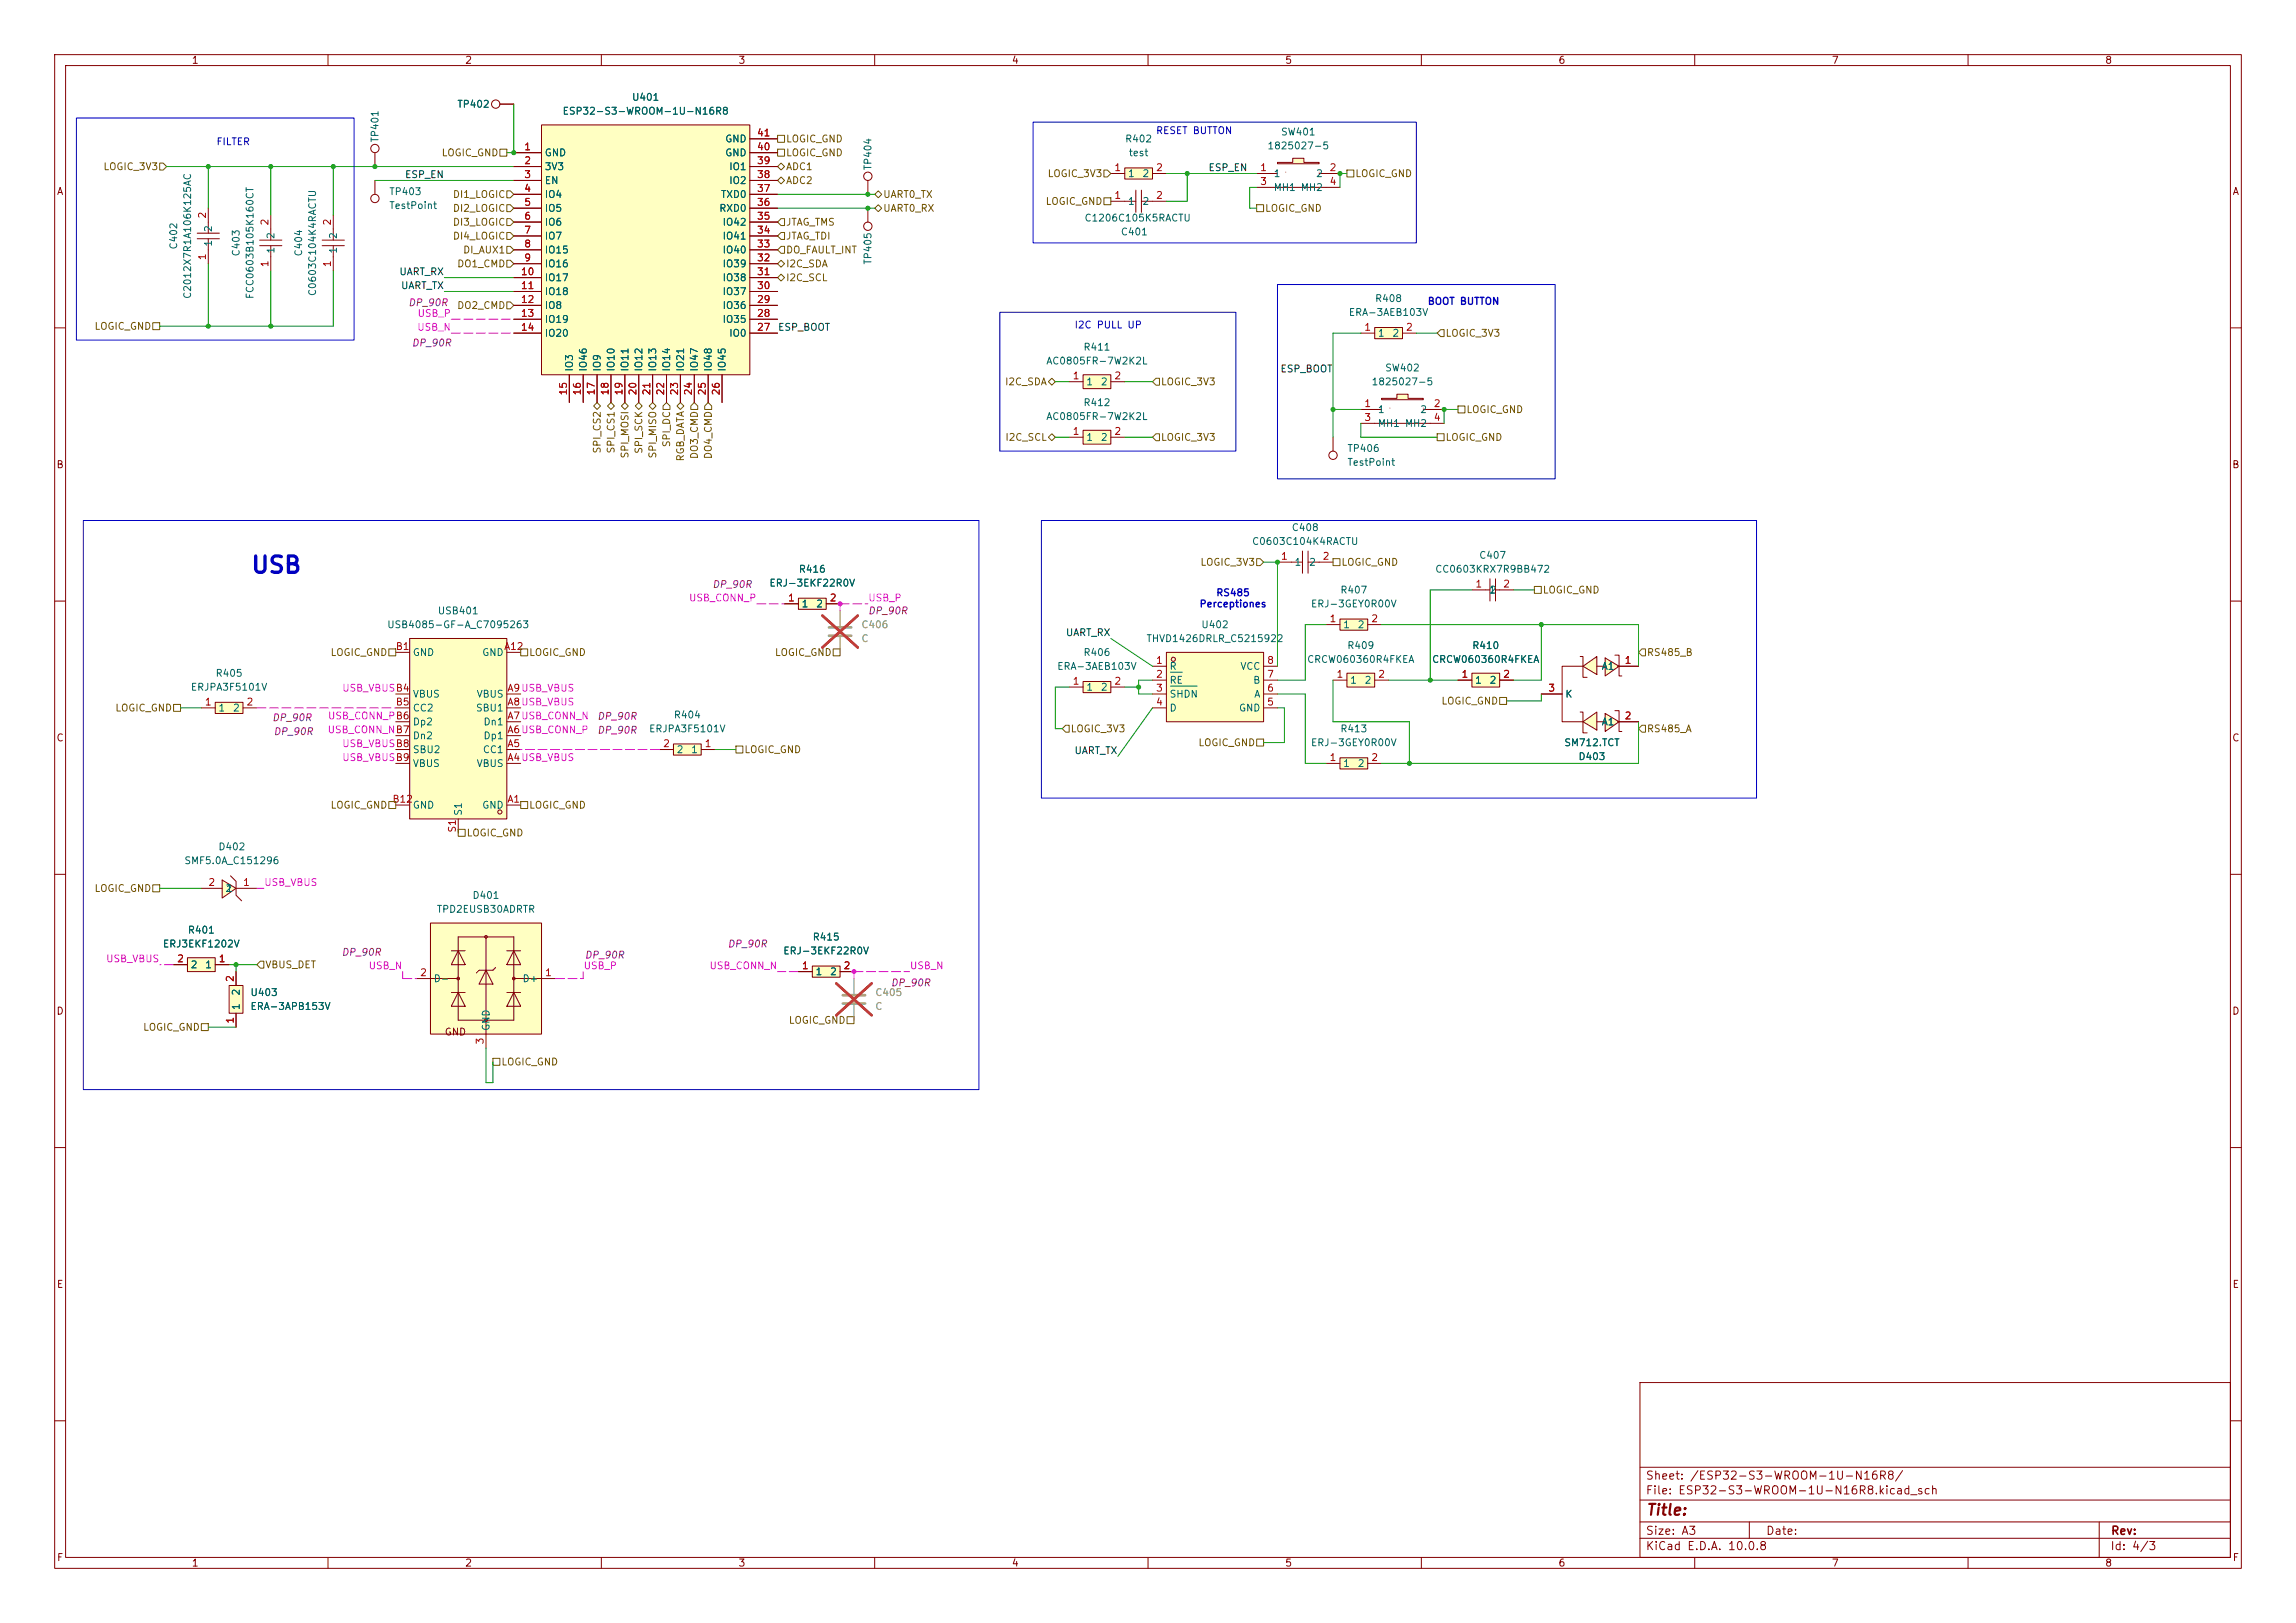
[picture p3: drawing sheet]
<svg xmlns="http://www.w3.org/2000/svg" width="420mm" height="297mm" viewBox="0 0 420 297" stroke-linecap="round" stroke-linejoin="round" font-family="sans-serif">
<defs><g id="words">
<text font-size="3" fill="#0000c2" x="45.7" y="105.6">USB</text>
<text font-size="2" fill="#840000" x="301" y="277.8">Title:</text>
<g font-size="1.5" fill="#840000">
<text x="300.9" y="273.8">File: ESP32-S3-WROOM-1U-N16R8.kicad_sch</text>
<text x="300.9" y="271.1">Sheet: /ESP32-S3-WROOM-1U-N16R8/</text>
<text x="300.9" y="281.2">Size: A3</text>
<text x="322.9" y="281.2">Date:</text>
<text x="386" y="281.2">Rev:</text>
<text x="300.9" y="284">KiCad E.D.A. 10.0.8</text>
<text x="385.9" y="284">Id: 4/3</text>
</g>
<g font-size="1.3" fill="#840000">
<text x="35" y="12">1</text>
<text x="85" y="12">2</text>
<text x="135" y="12">3</text>
<text x="185" y="12">4</text>
<text x="235" y="12">5</text>
<text x="285" y="12">6</text>
<text x="335" y="12">7</text>
<text x="385" y="12">8</text>
<text x="10.3" y="36">A</text>
<text x="408.3" y="36">A</text>
<text x="10.2" y="86">B</text>
<text x="408.2" y="86">B</text>
<text x="10.2" y="136">C</text>
<text x="408.2" y="136">C</text>
<text x="10.2" y="186">D</text>
<text x="408.2" y="186">D</text>
<text x="81.2" y="189.8">GND</text>
<text x="10.3" y="236">E</text>
<text x="408.3" y="236">E</text>
<text x="10.3" y="286">F</text>
<text x="35" y="287">1</text>
<text x="85" y="287">2</text>
<text x="135" y="287">3</text>
<text x="185" y="287">4</text>
<text x="235" y="287">5</text>
<text x="285" y="287">6</text>
<text x="335" y="287">7</text>
<text x="385" y="287">8</text>
<text x="408.3" y="286">F</text>
</g>
<g font-size="1.3" fill="#006464">
<text x="83.6" y="20">TP402</text>
<text x="102.8" y="21.3">ESP32-S3-WROOM-1U-N16R8</text>
<text x="115.5" y="18.7">U401</text>
<text x="69.5" y="26.2" transform="rotate(-90 69.5 26.2)">TP401</text>
<text x="99.5" y="28.9">GND</text>
<text x="132.6" y="28.9">GND</text>
<text x="132.6" y="26.4">GND</text>
<text x="205.7" y="26.4">R402</text>
<text x="206.4" y="28.9">test</text>
<text x="231.7" y="27.6">1825027-5</text>
<text x="234.2" y="25.1">SW401</text>
<text x="99.5" y="31.4">3V3</text>
<text x="99.5" y="34">EN</text>
<text x="133.3" y="34">IO2</text>
<text x="133.3" y="31.4">IO1</text>
<text x="159.7" y="31.3" transform="rotate(-90 159.7 31.3)">TP404</text>
<text x="206.2" y="32.7">1</text>
<text x="208.9" y="32.7">2</text>
<text x="232.9" y="32.7">1</text>
<text x="232.9" y="35.3">MH1 MH2</text>
<text x="240.6" y="32.7">2</text>
<text x="71.1" y="36">TP403</text>
<text x="71.1" y="38.6">TestPoint</text>
<text x="99.5" y="36.5">IO4</text>
<text x="99.5" y="39.1">IO5</text>
<text x="99.5" y="41.6">IO6</text>
<text x="131.5" y="39.1">RXD0</text>
<text x="131.8" y="36.5">TXD0</text>
<text x="132.1" y="41.6">IO42</text>
<text x="198.3" y="40.8">C1206C105K5RACTU</text>
<text x="206.2" y="37.8">1</text>
<text x="208.9" y="37.8">2</text>
<text x="32.7" y="45.8" transform="rotate(-90 32.7 45.8)">C402</text>
<text x="39.1" y="45.2" transform="rotate(-90 39.1 45.2)">1</text>
<text x="39.1" y="42.6" transform="rotate(-90 39.1 42.6)">2</text>
<text x="44.1" y="47" transform="rotate(-90 44.1 47)">C403</text>
<text x="50.5" y="46.5" transform="rotate(-90 50.5 46.5)">1</text>
<text x="50.5" y="43.9" transform="rotate(-90 50.5 43.9)">2</text>
<text x="55.6" y="47" transform="rotate(-90 55.6 47)">C404</text>
<text x="61.9" y="46.5" transform="rotate(-90 61.9 46.5)">1</text>
<text x="61.9" y="43.9" transform="rotate(-90 61.9 43.9)">2</text>
<text x="99.5" y="44.1">IO7</text>
<text x="99.5" y="46.7">IO15</text>
<text x="132.1" y="46.7">IO40</text>
<text x="132.1" y="44.1">IO41</text>
<text x="204.9" y="43.4">C401</text>
<text x="99.5" y="49.2">IO16</text>
<text x="99.5" y="51.8">IO17</text>
<text x="132.1" y="51.8">IO38</text>
<text x="132.1" y="49.2">IO39</text>
<text x="159.7" y="48.5" transform="rotate(-90 159.7 48.5)">TP405</text>
<text x="35.3" y="54.8" transform="rotate(-90 35.3 54.8)">C2012X7R1A106K125AC</text>
<text x="46.7" y="54.8" transform="rotate(-90 46.7 54.8)">FCC0603B105K160CT</text>
<text x="58.1" y="54.3" transform="rotate(-90 58.1 54.3)">C0603C104K4RACTU</text>
<text x="99.5" y="54.3">IO18</text>
<text x="99.5" y="56.8">IO8</text>
<text x="99.5" y="59.4">IO19</text>
<text x="132.1" y="59.4">IO35</text>
<text x="132.1" y="56.8">IO36</text>
<text x="132.1" y="54.3">IO37</text>
<text x="246.6" y="58.1">ERA-3AEB103V</text>
<text x="251.4" y="55.6">R408</text>
<text x="99.5" y="61.9">IO20</text>
<text x="133.3" y="61.9">IO0</text>
<text x="198.1" y="64.5">R411</text>
<text x="251.9" y="61.9">1</text>
<text x="254.6" y="61.9">2</text>
<text x="105.1" y="68.1" transform="rotate(-90 105.1 68.1)">IO3</text>
<text x="107.6" y="68.1" transform="rotate(-90 107.6 68.1)">IO46</text>
<text x="110.2" y="68.1" transform="rotate(-90 110.2 68.1)">IO9</text>
<text x="112.7" y="68.1" transform="rotate(-90 112.7 68.1)">IO10</text>
<text x="115.3" y="68.1" transform="rotate(-90 115.3 68.1)">IO11</text>
<text x="117.8" y="68.1" transform="rotate(-90 117.8 68.1)">IO12</text>
<text x="120.3" y="68.1" transform="rotate(-90 120.3 68.1)">IO13</text>
<text x="122.9" y="68.1" transform="rotate(-90 122.9 68.1)">IO14</text>
<text x="125.4" y="68.1" transform="rotate(-90 125.4 68.1)">IO21</text>
<text x="128" y="68.1" transform="rotate(-90 128 68.1)">IO47</text>
<text x="130.5" y="68.1" transform="rotate(-90 130.5 68.1)">IO48</text>
<text x="133" y="68.1" transform="rotate(-90 133 68.1)">IO45</text>
<text x="191.3" y="67">AC0805FR-7W2K2L</text>
<text x="198.6" y="70.8">1</text>
<text x="201.3" y="70.8">2</text>
<text x="250.8" y="70.8">1825027-5</text>
<text x="253.3" y="68.3">SW402</text>
<text x="191.3" y="77.2">AC0805FR-7W2K2L</text>
<text x="198.1" y="74.6">R412</text>
<text x="251.9" y="75.9">1</text>
<text x="259.7" y="75.9">2</text>
<text x="198.6" y="81">1</text>
<text x="201.3" y="81">2</text>
<text x="246.4" y="83">TP406</text>
<text x="251.9" y="78.4">MH1 MH2</text>
<text x="246.4" y="85.5">TestPoint</text>
<text x="228.9" y="100">C0603C104K4RACTU</text>
<text x="236.2" y="97.5">C408</text>
<text x="140.6" y="107.6">ERJ-3EKF22R0V</text>
<text x="146" y="105.1">R416</text>
<text x="236.7" y="103.8">1</text>
<text x="239.4" y="103.8">2</text>
<text x="262.4" y="105.1">CC0603KRX7R9BB472</text>
<text x="270.5" y="102.6">C407</text>
<text x="80" y="112.7">USB401</text>
<text x="146.5" y="111.5">1</text>
<text x="149.2" y="111.5">2</text>
<text x="239.7" y="111.5">ERJ-3GEY0R00V</text>
<text x="245.1" y="108.9">R407</text>
<text x="272.3" y="108.9">1</text>
<text x="272.4" y="108.9">2</text>
<text x="70.7" y="115.3">USB4085-GF-A_C7095263</text>
<text x="209.6" y="117.8">THVD1426DRLR_C5215922</text>
<text x="219.6" y="115.3">U402</text>
<text x="245.6" y="115.3">1</text>
<text x="246.3" y="119.1">R409</text>
<text x="248.2" y="115.3">2</text>
<text x="269.2" y="119.1">R410</text>
<text x="39.3" y="124.2">R405</text>
<text x="75.4" y="120.3">GND</text>
<text x="88.1" y="120.3">GND</text>
<text x="193.3" y="122.9">ERA-3AEB103V</text>
<text x="198.1" y="120.3">R406</text>
<text x="213.8" y="122.9">R</text>
<text x="213.8" y="125.4">RE</text>
<text x="226.8" y="122.9">VCC</text>
<text x="229.1" y="125.4">B</text>
<text x="239" y="121.6">CRCW060360R4FKEA</text>
<text x="246.9" y="125.4">1</text>
<text x="249.5" y="125.4">2</text>
<text x="261.9" y="121.6">CRCW060360R4FKEA</text>
<text x="269.7" y="125.4">1</text>
<text x="272.4" y="125.4">2</text>
<text x="292.9" y="122.9">A1</text>
<text x="34.8" y="126.7">ERJPA3F5101V</text>
<text x="39.9" y="130.5">1</text>
<text x="42.5" y="130.5">2</text>
<text x="75.4" y="128">VBUS</text>
<text x="75.4" y="130.5">CC2</text>
<text x="87" y="130.5">SBU1</text>
<text x="87.1" y="128">VBUS</text>
<text x="123.2" y="131.8">R404</text>
<text x="198.6" y="126.7">1</text>
<text x="201.3" y="126.7">2</text>
<text x="213.8" y="128">SHDN</text>
<text x="213.8" y="130.5">D</text>
<text x="226.5" y="130.5">GND</text>
<text x="229.3" y="128">A</text>
<text x="286.2" y="128">K</text>
<text x="75.4" y="133">Dp2</text>
<text x="75.4" y="135.6">Dn2</text>
<text x="88.3" y="135.6">Dp1</text>
<text x="88.3" y="133">Dn1</text>
<text x="118.6" y="134.3">ERJPA3F5101V</text>
<text x="239.7" y="136.9">ERJ-3GEY0R00V</text>
<text x="245.1" y="134.3">R413</text>
<text x="286" y="136.9">SM712.TCT</text>
<text x="292.9" y="133">A1</text>
<text x="75.4" y="138.1">SBU2</text>
<text x="75.4" y="140.7">VBUS</text>
<text x="87.1" y="140.7">VBUS</text>
<text x="88.2" y="138.1">CC1</text>
<text x="123.7" y="138.1">2</text>
<text x="126.3" y="138.1">1</text>
<text x="245.6" y="140.7">1</text>
<text x="248.2" y="140.7">2</text>
<text x="288.6" y="139.4">D403</text>
<text x="75.4" y="148.3">GND</text>
<text x="84.8" y="149.4" transform="rotate(-90 84.8 149.4)">S1</text>
<text x="88.1" y="148.3">GND</text>
<text x="39.8" y="155.9">D402</text>
<text x="33.6" y="158.4">SMF5.0A_C151296</text>
<text x="41.1" y="163.5">2</text>
<text x="41.2" y="163.5">1</text>
<text x="79.8" y="167.3">TPD2EUSB30ADRTR</text>
<text x="86.3" y="164.8">D401</text>
<text x="29.7" y="173.7">ERJ3EKF1202V</text>
<text x="34.3" y="171.1">R401</text>
<text x="148.6" y="172.4">R415</text>
<text x="34.8" y="177.5">2</text>
<text x="37.4" y="177.5">1</text>
<text x="143.2" y="175">ERJ-3EKF22R0V</text>
<text x="149.1" y="178.8">1</text>
<text x="151.7" y="178.8">2</text>
<text x="44.1" y="184.9" transform="rotate(-90 44.1 184.9)">1</text>
<text x="44.1" y="182.3" transform="rotate(-90 44.1 182.3)">2</text>
<text x="45.7" y="182.6">U403</text>
<text x="45.7" y="185.1">ERA-3APB153V</text>
<text x="79.2" y="180">D-</text>
<text x="95.5" y="180">D+</text>
<text x="89.9" y="188.7" transform="rotate(-90 89.9 188.7)">GND</text>
</g>
<g font-size="1.3" fill="#0000c2">
<text x="39.5" y="26.9">FILTER</text>
<text x="211.4" y="24.8">RESET BUTTON</text>
<text x="261.1" y="56.1">BOOT BUTTON</text>
<text x="196.5" y="60.4">I2C PULL UP</text>
<text x="219.3" y="111.5">Perceptiones</text>
<text x="222.4" y="109.4">RS485</text>
</g>
<g font-size="1.3" fill="#725600">
<text x="80.7" y="28.9">LOGIC_GND</text>
<text x="143.7" y="26.4">LOGIC_GND</text>
<text x="143.7" y="28.9">LOGIC_GND</text>
<text x="18.8" y="31.4">LOGIC_3V3</text>
<text x="143.7" y="31.4">ADC1</text>
<text x="143.7" y="34">ADC2</text>
<text x="191.5" y="32.7">LOGIC_3V3</text>
<text x="247.8" y="32.7">LOGIC_GND</text>
<text x="82.7" y="41.6">DI3_LOGIC</text>
<text x="82.7" y="36.5">DI1_LOGIC</text>
<text x="82.7" y="39.1">DI2_LOGIC</text>
<text x="143.7" y="41.6">JTAG_TMS</text>
<text x="161.5" y="36.5">UART0_TX</text>
<text x="161.5" y="39.1">UART0_RX</text>
<text x="191.2" y="37.8">LOGIC_GND</text>
<text x="231.3" y="39.1">LOGIC_GND</text>
<text x="82.7" y="44.1">DI4_LOGIC</text>
<text x="84.6" y="46.7">DI_AUX1</text>
<text x="143.7" y="46.7">DO_FAULT_INT</text>
<text x="143.7" y="44.1">JTAG_TDI</text>
<text x="83.5" y="49.2">DO1_CMD</text>
<text x="143.7" y="49.2">I2C_SDA</text>
<text x="143.7" y="51.8">I2C_SCL</text>
<text x="83.5" y="56.8">DO2_CMD</text>
<text x="17.2" y="60.7">LOGIC_GND</text>
<text x="264.3" y="61.9">LOGIC_3V3</text>
<text x="183.7" y="70.8">I2C_SDA</text>
<text x="212.3" y="70.8">LOGIC_3V3</text>
<text x="268.1" y="75.9">LOGIC_GND</text>
<text x="110.2" y="83.1" transform="rotate(-90 110.2 83.1)">SPI_CS2</text>
<text x="112.7" y="83.1" transform="rotate(-90 112.7 83.1)">SPI_CS1</text>
<text x="115.3" y="84" transform="rotate(-90 115.3 84)">SPI_MOSI</text>
<text x="117.8" y="83.1" transform="rotate(-90 117.8 83.1)">SPI_SCK</text>
<text x="120.3" y="84" transform="rotate(-90 120.3 84)">SPI_MISO</text>
<text x="122.9" y="81.9" transform="rotate(-90 122.9 81.9)">SPI_DC</text>
<text x="183.8" y="81">I2C_SCL</text>
<text x="212.3" y="81">LOGIC_3V3</text>
<text x="264.3" y="81">LOGIC_GND</text>
<text x="125.4" y="84.5" transform="rotate(-90 125.4 84.5)">RGB_DATA</text>
<text x="128" y="84.1" transform="rotate(-90 128 84.1)">DO3_CMD</text>
<text x="130.5" y="84.1" transform="rotate(-90 130.5 84.1)">DO4_CMD</text>
<text x="219.5" y="103.8">LOGIC_3V3</text>
<text x="245.3" y="103.8">LOGIC_GND</text>
<text x="282.1" y="108.9">LOGIC_GND</text>
<text x="60.4" y="120.3">LOGIC_GND</text>
<text x="96.7" y="120.3">LOGIC_GND</text>
<text x="141.6" y="120.3">LOGIC_GND</text>
<text x="301.2" y="120.3">RS485_B</text>
<text x="21" y="130.5">LOGIC_GND</text>
<text x="263.6" y="129.2">LOGIC_GND</text>
<text x="195.7" y="134.3">LOGIC_3V3</text>
<text x="219.1" y="136.9">LOGIC_GND</text>
<text x="301.2" y="134.3">RS485_A</text>
<text x="136.1" y="138.1">LOGIC_GND</text>
<text x="60.4" y="148.3">LOGIC_GND</text>
<text x="96.7" y="148.3">LOGIC_GND</text>
<text x="85.3" y="153.4">LOGIC_GND</text>
<text x="17.2" y="163.5">LOGIC_GND</text>
<text x="48.4" y="177.5">VBUS_DET</text>
<text x="26.1" y="188.9">LOGIC_GND</text>
<text x="144.2" y="187.7">LOGIC_GND</text>
<text x="91.6" y="195.3">LOGIC_GND</text>
</g>
<g font-size="1.3" fill="#a90000">
<text x="95.8" y="27.8">1</text>
<text x="138.4" y="27.8">40</text>
<text x="138.4" y="25.3">41</text>
<text x="95.8" y="30.3">2</text>
<text x="95.8" y="32.9">3</text>
<text x="95.8" y="35.4">4</text>
<text x="138.4" y="35.4">37</text>
<text x="138.4" y="32.9">38</text>
<text x="138.4" y="30.3">39</text>
<text x="203.7" y="31.6">1</text>
<text x="211.4" y="31.6">2</text>
<text x="230.4" y="31.6">1</text>
<text x="230.4" y="34.2">3</text>
<text x="243.1" y="31.6">2</text>
<text x="243.1" y="34.2">4</text>
<text x="38" y="40.1" transform="rotate(-90 38 40.1)">2</text>
<text x="49.4" y="41.4" transform="rotate(-90 49.4 41.4)">2</text>
<text x="60.8" y="41.4" transform="rotate(-90 60.8 41.4)">2</text>
<text x="95.8" y="38">5</text>
<text x="95.8" y="40.5">6</text>
<text x="138.4" y="40.5">35</text>
<text x="138.4" y="38">36</text>
<text x="203.7" y="36.7">1</text>
<text x="211.4" y="36.7">2</text>
<text x="38" y="47.7" transform="rotate(-90 38 47.7)">1</text>
<text x="95.8" y="43">7</text>
<text x="95.8" y="45.6">8</text>
<text x="138.4" y="45.6">33</text>
<text x="138.4" y="43">34</text>
<text x="49.4" y="49" transform="rotate(-90 49.4 49)">1</text>
<text x="60.8" y="49" transform="rotate(-90 60.8 49)">1</text>
<text x="95.2" y="50.7">10</text>
<text x="95.2" y="53.2">11</text>
<text x="95.8" y="48.1">9</text>
<text x="138.4" y="53.2">30</text>
<text x="138.4" y="50.7">31</text>
<text x="138.4" y="48.1">32</text>
<text x="95.2" y="55.7">12</text>
<text x="95.2" y="58.3">13</text>
<text x="138.4" y="58.3">28</text>
<text x="138.4" y="55.7">29</text>
<text x="95.2" y="60.8">14</text>
<text x="138.4" y="60.8">27</text>
<text x="249.5" y="60.8">1</text>
<text x="257.1" y="60.8">2</text>
<text x="196.1" y="69.7">1</text>
<text x="203.7" y="69.7">2</text>
<text x="104" y="72.5" transform="rotate(-90 104 72.5)">15</text>
<text x="106.5" y="72.5" transform="rotate(-90 106.5 72.5)">16</text>
<text x="109.1" y="72.5" transform="rotate(-90 109.1 72.5)">17</text>
<text x="111.6" y="72.5" transform="rotate(-90 111.6 72.5)">18</text>
<text x="114.2" y="72.5" transform="rotate(-90 114.2 72.5)">19</text>
<text x="116.7" y="72.5" transform="rotate(-90 116.7 72.5)">20</text>
<text x="119.2" y="72.5" transform="rotate(-90 119.2 72.5)">21</text>
<text x="121.8" y="72.5" transform="rotate(-90 121.8 72.5)">22</text>
<text x="124.3" y="72.5" transform="rotate(-90 124.3 72.5)">23</text>
<text x="126.9" y="72.5" transform="rotate(-90 126.9 72.5)">24</text>
<text x="129.4" y="72.5" transform="rotate(-90 129.4 72.5)">25</text>
<text x="131.9" y="72.5" transform="rotate(-90 131.9 72.5)">26</text>
<text x="249.5" y="74.8">1</text>
<text x="249.5" y="77.3">3</text>
<text x="262.2" y="74.8">2</text>
<text x="262.2" y="77.3">4</text>
<text x="196.1" y="79.9">1</text>
<text x="203.7" y="79.9">2</text>
<text x="234.2" y="102.7">1</text>
<text x="241.8" y="102.7">2</text>
<text x="269.8" y="107.8">1</text>
<text x="274.9" y="107.8">2</text>
<text x="144" y="110.4">1</text>
<text x="151.7" y="110.4">2</text>
<text x="72.3" y="119.2">B1</text>
<text x="92.1" y="119.2">A12</text>
<text x="243.1" y="114.2">1</text>
<text x="250.7" y="114.2">2</text>
<text x="196.1" y="125.6">1</text>
<text x="203.7" y="125.6">2</text>
<text x="211.4" y="121.8">1</text>
<text x="211.4" y="124.3">2</text>
<text x="231.7" y="124.3">7</text>
<text x="231.7" y="121.8">8</text>
<text x="244.4" y="124.3">1</text>
<text x="252" y="124.3">2</text>
<text x="267.2" y="124.3">1</text>
<text x="274.9" y="124.3">2</text>
<text x="297.1" y="121.8">1</text>
<text x="37.4" y="129.4">1</text>
<text x="45" y="129.4">2</text>
<text x="72.3" y="129.4">B5</text>
<text x="92.7" y="131.9">A7USB_CONN_N</text>
<text x="92.7" y="129.4">A8USB_VBUS</text>
<text x="92.7" y="126.9">A9USB_VBUS</text>
<text x="211.4" y="126.9">3</text>
<text x="211.4" y="129.4">4</text>
<text x="231.7" y="129.4">5</text>
<text x="231.7" y="126.9">6</text>
<text x="283.1" y="126.9">3</text>
<text x="297.1" y="131.9">2</text>
<text x="92.7" y="137">A5</text>
<text x="92.7" y="134.5">A6USB_CONN_P</text>
<text x="121.2" y="137">2</text>
<text x="128.8" y="137">1</text>
<text x="92.7" y="139.6">A4USB_VBUS</text>
<text x="243.1" y="139.6">1</text>
<text x="250.7" y="139.6">2</text>
<text x="71.7" y="147.2">B12</text>
<text x="92.7" y="147.2">A1</text>
<text x="83.7" y="152.5" transform="rotate(-90 83.7 152.5)">S1</text>
<text x="38" y="162.4">2</text>
<text x="44.4" y="162.4">1</text>
<text x="32.3" y="176.4">2</text>
<text x="39.9" y="176.4">1</text>
<text x="43" y="179.8" transform="rotate(-90 43 179.8)">2</text>
<text x="76.7" y="178.9">2</text>
<text x="99.6" y="178.9">1</text>
<text x="146.6" y="177.7">1</text>
<text x="154.2" y="177.7">2</text>
<text x="43" y="187.4" transform="rotate(-90 43 187.4)">1</text>
<text x="88.8" y="191.2" transform="rotate(-90 88.8 191.2)">3</text>
</g>
<g font-size="1.3" fill="#0f0f0f">
<text x="74" y="32.9">ESP_EN</text>
<text x="221" y="31.6">ESP_EN</text>
<text x="72.9" y="50.7">UART_RX</text>
<text x="73.3" y="53.2">UART_TX</text>
<text x="142.2" y="60.8">ESP_BOOT</text>
<text x="234.1" y="68.5">ESP_BOOT</text>
<text x="194.9" y="116.7">UART_RX</text>
<text x="196.4" y="138.3">UART_TX</text>
</g>
<g font-size="1.3" fill="#840084">
<text x="74.6" y="56.3">DP_90R</text>
<text x="75.2" y="63.7">DP_90R</text>
<text x="130.2" y="107.9">DP_90R</text>
<text x="158.7" y="112.7">DP_90R</text>
<text x="49.7" y="132.3">DP_90R</text>
<text x="49.9" y="134.8">DP_90R</text>
<text x="109.1" y="132">DP_90R</text>
<text x="109.1" y="134.6">DP_90R</text>
<text x="133" y="173.7">DP_90R</text>
<text x="62.4" y="175.2">DP_90R</text>
<text x="106.9" y="175.7">DP_90R</text>
<text x="162.8" y="180.8">DP_90R</text>
</g>
<g font-size="1.3" fill="#f30fff">
<text x="76.3" y="58.3">USB_P</text>
<text x="76.2" y="60.8">USB_N</text>
<text x="125.9" y="110.4">USB_CONN_P</text>
<text x="158.7" y="110.4">USB_P</text>
<text x="59.9" y="132">USB_CONN_PB6</text>
<text x="62.5" y="126.9">USB_VBUSB4</text>
<text x="59.8" y="134.5">USB_CONN_NB7</text>
<text x="62.5" y="137">USB_VBUSB8</text>
<text x="62.5" y="139.6">USB_VBUSB9</text>
<text x="48.2" y="162.4">USB_VBUS</text>
<text x="19.3" y="176.4">USB_VBUS</text>
<text x="67.3" y="177.7">USB_N</text>
<text x="106.7" y="177.7">USB_P</text>
<text x="129.7" y="177.7">USB_CONN_N</text>
<text x="166.3" y="177.7">USB_N</text>
</g>
<g font-size="1.3" fill="#939391">
<text x="157.5" y="115.3">C406</text>
<text x="157.5" y="117.8">C</text>
<text x="160" y="182.6">C405</text>
<text x="160" y="185.1">C</text>
</g>
</g></defs>
<g fill="none" stroke="#840000" stroke-width=".18">
<path d="M10 10h400v277h-400zM12 12h396v273h-396zM60 10v2M110 10v2M160 10v2M210 10v2M260 10v2M310 10v2M360 10v2M10 60h2M408 60h2M10 110h2"/>
<path d="M408 110h2M10 160h2M408 160h2M10 210h2M408 210h2M300 253h108v32h-108zM10 260h2M300 278.5h108M300 274.5h108M300 268.5h108M320 278.5v3M384 278.5v6.5"/>
<path d="M408 260h2M60 285v2M110 285v2M160 285v2M210 285v2M260 285v2M300 281.5h108M310 285v2M360 285v2"/>
</g>
<path d="M198.1 68.6h5.1v2.5h-5.1z" fill="#ffffc2"/>
<path d="M195.6 69.9h2.5M198.1 68.6h5.1v2.5h-5.1zM203.2 69.9h2.5" fill="none" stroke="#840000" stroke-width=".18"/>
<path d="M205.7 30.7h5.1v2.1h-5.1z" fill="#ffffc2"/>
<path d="M203.2 31.8h2.5M205.7 30.7h5.1v2.1h-5.1zM210.8 31.8h2.6" fill="none" stroke="#840000" stroke-width=".18"/>
<path d="M233.7 29.7h2.8v-.7h2v.7h2.8v.3h-7.6z" fill="#ffffc2"/>
<path d="M232.4 31.8h1.3M232.4 34.3h10.2M233.7 29.7h2.8v-.7h2v.7h2.8v.3h-7.6z" fill="none" stroke="#840000" stroke-width=".18"/>
<g fill="#840000">
<circle cx="235.2" cy="31.5" r=".08"/>
<circle cx="241.3" cy="31.5" r=".08"/>
</g>
<path d="M229.9 31.8h2.5M229.9 34.3h2.5M241.3 31.8h3.8M242.6 34.3h2.5" fill="none" stroke="#840000" stroke-width=".18"/>
<path d="M245.1 113.3h5.1v2h-5.1z" fill="#ffffc2"/>
<g fill="none" stroke="#840000" stroke-width=".18">
<path d="M158.7 38.1v2.5M242.6 114.3h2.5M245.1 113.3h5.1v2h-5.1zM250.2 114.3h2.5"/>
<circle cx="158.8" cy="41.4" r=".76"/>
</g>
<g fill="#ffffc2">
<path d="M293.6 120.4l2.6 1.5-2.6 1.8z"/>
<path d="M293.6 130.6l2.6 1.5-2.6 1.8z"/>
<path d="M289.6 121.9l2.5-1.8v3.3z"/>
<path d="M289.6 132.1l2.5-1.8v3.3z"/>
</g>
<g fill="none" stroke="#840000" stroke-width=".18">
<path d="M295.4 119.9h.8v3.8h.5M281.9 127h3.8M289 120.1h.6v3.8h.7M289 130.3h.6v3.8h.7M289.6 121.9l2.5-1.8v3.3zM289.6 132.1l2.5-1.8v3.3zM289.6 121.9h-3.9v10.2h3.9M292.1 121.9h1.5M292.1 132.1h1.5M293.6 120.4l2.6 1.5-2.6 1.8zM293.6 130.6l2.6 1.5-2.6 1.8zM295.4 130.1h.8v3.8h.5"/>
<path d="M295.9 121.9h3.8M295.9 132.1h3.8"/>
</g>
<path d="M246.4 123.2h5.1v2.5h-5.1z" fill="#ffffc2"/>
<g fill="none" stroke="#840000" stroke-width=".18">
<path d="M158.7 33v2.6M243.8 124.5h2.6M246.4 123.2h5.1v2.5h-5.1zM251.5 124.5h2.5"/>
<circle cx="158.8" cy="32.3" r=".76"/>
</g>
<path d="M40.6 161l2.6 1.6-2.6 1.7z" fill="#ffffc2"/>
<g fill="none" stroke="#840000" stroke-width=".18">
<path d="M68.6 27.9v2.6M36.8 162.6h3.8M40.6 161l2.6 1.6-2.6 1.7zM42.2 160.3l1 1v2.5l1 1M43.2 162.6h3.8"/>
<circle cx="68.6" cy="27.2" r=".76"/>
</g>
<path d="M99.1 22.9h38.1v45.7h-38.1z" fill="#ffffc2"/>
<g fill="none" stroke="#840000" stroke-width=".18">
<path d="M68.6 33v2.6M94 27.9h5.1M94 30.5h5.1M94 33h5.1M94 35.6h5.1M94 38.1h5.1M99.1 22.9h38.1v45.7h-38.1zM137.2 27.9h5M137.2 30.5h5M137.2 33h5M137.2 35.6h5M137.2 38.1h5"/>
<path d="M137.2 25.4h5M94 40.6h5.1M94 43.2h5.1M94 45.7h5.1M94 48.3h5.1M94 50.8h5.1M94 53.3h5.1M94 55.9h5.1M94 58.4h5.1M137.2 40.6h5M137.2 43.2h5M137.2 45.7h5"/>
<path d="M137.2 48.3h5M137.2 50.8h5M137.2 53.3h5M137.2 55.9h5M137.2 58.4h5M94 61h5.1M104.1 68.6v5.1M106.7 68.6v5.1M109.2 68.6v5.1M111.8 68.6v5.1M114.3 68.6v5.1M116.8 68.6v5.1"/>
<path d="M119.4 68.6v5.1M121.9 68.6v5.1M124.5 68.6v5.1M127 68.6v5.1M129.5 68.6v5.1M132.1 68.6v5.1M137.2 61h5"/>
<circle cx="68.6" cy="36.3" r=".76"/>
</g>
<path d="M198.1 78.7h5.1v2.6h-5.1z" fill="#ffffc2"/>
<path d="M198.1 78.7h5.1v2.6h-5.1zM195.6 80h2.5M203.2 80h2.5M233.7 102.9h4.5M238.2 100.8v4.1M239.3 102.9h4.5M239.3 100.8v4.1" fill="none" stroke="#840000" stroke-width=".18"/>
<path d="M34.3 175.3h5.1v2.5h-5.1z" fill="#ffffc2"/>
<g fill="none" stroke="#840000" stroke-width=".18">
<path d="M91.4 19.1h2.6M31.7 176.5h2.6M34.3 175.3h5.1v2.5h-5.1zM39.4 176.5h2.5"/>
<circle cx="90.7" cy="19" r=".76"/>
</g>
<path d="M252.7 72.9h2.8v-.8h2.1v.8h2.7v.2h-7.6z" fill="#ffffc2"/>
<path d="M251.5 74.9h1.2M251.5 77.5h10.1M252.7 72.9h2.8v-.8h2.1v.8h2.7v.2h-7.6z" fill="none" stroke="#840000" stroke-width=".18"/>
<g fill="#840000">
<circle cx="254.2" cy="74.7" r=".08"/>
<circle cx="260.4" cy="74.7" r=".08"/>
</g>
<path d="M248.9 74.9h2.6M248.9 77.5h2.6M260.3 74.9h3.9M261.6 77.5h2.6" fill="none" stroke="#840000" stroke-width=".18"/>
<path d="M251.5 59.9h5v2.1h-5z" fill="#ffffc2"/>
<path d="M251.5 59.9h5v2.1h-5zM248.9 61h2.6M256.5 61h2.6" fill="none" stroke="#840000" stroke-width=".18"/>
<path d="M269.2 123.2h5.1v2.5h-5.1z" fill="#ffffc2"/>
<g fill="none" stroke="#840000" stroke-width=".18">
<path d="M243.8 80v2.6M266.7 124.5h2.5M269.2 123.2h5.1v2.5h-5.1zM274.3 124.5h2.6"/>
<circle cx="243.8" cy="83.3" r=".76"/>
</g>
<path d="M198.1 124.7h5.1v2h-5.1z" fill="#ffffc2"/>
<path d="M195.6 125.7h2.5M198.1 124.7h5.1v2h-5.1zM203.2 125.7h2.5" fill="none" stroke="#840000" stroke-width=".18"/>
<g fill="#ffffc2">
<path d="M78.7 168.9h20.4v20.3h-20.4z"/>
<path d="M83.8 174l1.3 2.5h-2.6z"/>
<path d="M83.8 181.6l1.3 2.6h-2.6z"/>
<path d="M88.9 177.5l1.3 2.6h-2.6z"/>
<path d="M94 174l1.2 2.5h-2.5z"/>
<path d="M94 181.6l1.2 2.6h-2.5z"/>
</g>
<g fill="none" stroke="#840000" stroke-width=".18">
<path d="M76.2 179.1h7.6M78.7 168.9h20.4v20.3h-20.4zM82.5 174h2.6M83.8 174l1.3 2.5h-2.6zM83.8 171.5h10.2v15.2h-10.2zM88.9 177.5l1.3 2.6h-2.6zM88.9 171.5v20.3M90.7 177l-.5 .5h-2.6l-.5 .6M92.7 174h2.5M94 174l1.2 2.5h-2.5zM94 179.1h7.6M82.5 181.6h2.6"/>
<path d="M83.8 181.6l1.3 2.6h-2.6zM92.7 181.6h2.5M94 181.6l1.2 2.6h-2.5z"/>
<circle cx="83.8" cy="179.1" r=".25"/>
<circle cx="88.9" cy="171.4" r=".25"/>
<circle cx="94" cy="179.1" r=".25"/>
<circle cx="88.9" cy="186.7" r=".25"/>
</g>
<path d="M74.9 116.8h17.8v33.1h-17.8z" fill="#ffffc2"/>
<g fill="none" stroke="#840000" stroke-width=".18">
<path d="M72.4 119.4h2.5M74.9 116.8h17.8v33.1h-17.8zM92.7 119.4h2.5M72.4 139.7h2.5M72.4 137.2h2.5M72.4 134.6h2.5M72.4 132.1h2.5M72.4 129.5h2.5M72.4 127h2.5M92.7 139.7h2.5M92.7 137.2h2.5M92.7 134.6h2.5"/>
<path d="M92.7 132.1h2.5M92.7 129.5h2.5M92.7 127h2.5M72.4 147.3h2.5M83.8 149.9v2.5M92.7 147.3h2.5"/>
<circle cx="91.4" cy="148.6" r=".38"/>
</g>
<path d="M39.4 128.5h5v2.1h-5z" fill="#ffffc2"/>
<path d="M36.8 129.5h2.6M39.4 128.5h5v2.1h-5zM44.4 129.5h2.6" fill="none" stroke="#840000" stroke-width=".18"/>
<path d="M41.9 180.3h2.5v5.1h-2.5z" fill="#ffffc2"/>
<path d="M43.2 177.8v2.5M41.9 180.3h2.5v5.1h-2.5zM43.2 185.4v2.6" fill="none" stroke="#840000" stroke-width=".18"/>
<path d="M146 109.5h5.1v2h-5.1z" fill="#ffffc2"/>
<path d="M143.5 110.5h2.5M146 109.5h5.1v2h-5.1zM151.1 110.5h2.6" fill="none" stroke="#840000" stroke-width=".18"/>
<path d="M148.6 176.8h5.1v2h-5.1z" fill="#ffffc2"/>
<path d="M146 177.8h2.6M148.6 176.8h5.1v2h-5.1zM153.7 177.8h2.5" fill="none" stroke="#840000" stroke-width=".18"/>
<path d="M123.2 136.1h5.1v2.1h-5.1z" fill="#ffffc2"/>
<path d="M120.6 137.2h2.6M123.2 136.1h5.1v2.1h-5.1zM128.3 137.2h2.5" fill="none" stroke="#840000" stroke-width=".18"/>
<path d="M151.6 114.8h4.1M151.6 116.3h4.1M154.2 182.1h4M154.2 183.6h4" fill="none" stroke="#9c9b98" stroke-width=".51"/>
<path d="M153.7 111.8v2.8M153.7 116.6v2.8M156.2 179.1v2.8M156.2 183.9v2.8" fill="none" stroke="#9c9b98" stroke-width=".18"/>
<path d="M150.4 112.6l6.5 5.9M156.9 112.6l-6.5 5.9M153 180l6.4 5.8M159.4 180l-6.4 5.8" fill="none" stroke="#e12e31" stroke-width=".46"/>
<path d="M213.4 119.4h17.7v12.7h-17.7z" fill="#ffffc2"/>
<g fill="none" stroke="#840000" stroke-width=".18">
<path d="M213.4 119.4h17.7v12.7h-17.7zM210.8 121.9h2.6M210.8 124.5h2.6M210.8 127h2.6M210.8 129.5h2.6M231.1 121.9h2.6M231.1 124.5h2.6M231.1 127h2.6M231.1 129.5h2.6"/>
<circle cx="214.6" cy="120.7" r=".38"/>
</g>
<path d="M214.1 123h2.2M214.1 125.6h4.9" fill="none" stroke="#006464" stroke-width=".18"/>
<path d="M245.1 138.7h5.1v2h-5.1z" fill="#ffffc2"/>
<g fill="none" stroke="#840000" stroke-width=".18">
<path d="M91.4 19.1h2.6M38.1 38.1v4.6M49.5 39.4v4.5M61 39.4v4.5M94 27.9h5.1M94 30.5h5.1M94 33h5.1M94 35.6h5.1M94 38.1h5.1M137.2 27.9h5M137.2 30.5h5M137.2 33h5"/>
<path d="M137.2 35.6h5M137.2 38.1h5M137.2 25.4h5M203.2 36.8h4.6M207.8 34.8v4.1M208.8 36.8h4.6M208.8 34.8v4.1M36.1 43.7h4M36.1 42.7h4M38.1 43.7v4.6M47.5 45h4.1M47.5 43.9h4.1"/>
<path d="M49.5 45v4.5M58.9 45h4.1M58.9 43.9h4.1M61 45v4.5M94 40.6h5.1M94 43.2h5.1M94 45.7h5.1M94 48.3h5.1M94 50.8h5.1M94 53.3h5.1M94 55.9h5.1M94 58.4h5.1"/>
<path d="M137.2 40.6h5M137.2 43.2h5M137.2 45.7h5M137.2 48.3h5M137.2 50.8h5M137.2 53.3h5M137.2 55.9h5M137.2 58.4h5M94 61h5.1M104.1 68.6v5.1M106.7 68.6v5.1M109.2 68.6v5.1"/>
<path d="M111.8 68.6v5.1M114.3 68.6v5.1M116.8 68.6v5.1M119.4 68.6v5.1M121.9 68.6v5.1M124.5 68.6v5.1M127 68.6v5.1M129.5 68.6v5.1M132.1 68.6v5.1M137.2 61h5M143.5 110.5h2.5M151.1 110.5h2.6"/>
<path d="M269.2 108h3.3M272.5 105.9v4.1M273.6 108h3.3M273.6 105.9v4.1M242.6 139.7h2.5M245.1 138.7h5.1v2h-5.1zM250.2 139.7h2.5M266.7 124.5h2.5M274.3 124.5h2.6M281.9 127h3.8M295.9 121.9h3.8M295.9 132.1h3.8"/>
<path d="M31.7 176.5h2.6M39.4 176.5h2.5M43.2 177.8v2.5M146 177.8h2.6M153.7 177.8h2.5M43.2 185.4v2.6"/>
</g>
<g fill="none" stroke="#725600" stroke-width=".18">
<path d="M29.2 29.8h.6l.7 .7-.7 .6h-.6zM91.4 27.3h1.3v1.3h-1.3zM92.7 34.9h.6l.7 .7-.7 .6h-.6zM92.7 37.5h.6l.7 .6-.7 .6h-.6zM142.2 30.5l.7-.7 .6 .7-.6 .6zM142.2 24.8h1.3v1.2h-1.3zM142.2 27.3h1.3v1.3h-1.3zM142.9 32.4l.6 .6-.6 .7-.7-.7zM160 35.6l.7-.7 .6 .7-.6 .6zM160 38.1l.7-.6 .6 .6-.6 .6zM201.9 36.2h1.3v1.3h-1.3zM201.9 31.1h.7l.6 .7-.6 .6h-.7z"/>
<path d="M229.9 37.5h1.2v1.2h-1.2zM246.4 31.1h1.2v1.3h-1.2zM27.9 59.1h1.3v1.2h-1.3zM92.7 40h.6l.7 .6-.7 .7h-.6zM92.7 45.1h.6l.7 .6-.7 .7h-.6zM92.7 42.5h.6l.7 .7-.7 .6h-.6zM92.7 47.6h.6l.7 .7-.7 .6h-.6zM92.7 55.2h.6l.7 .7-.7 .6h-.6zM142.2 48.3l.7-.7 .6 .7-.6 .6zM142.2 50.8l.7-.6 .6 .6-.6 .6zM142.9 45.1h.6v1.3h-.6l-.7-.7zM142.9 42.5h.6v1.3h-.6l-.7-.6z"/>
<path d="M142.9 40h.6v1.3h-.6l-.7-.7zM108.6 74.3l.6-.6 .7 .6-.7 .6zM111.1 74.3l.7-.6 .6 .6-.6 .6zM113.7 74.3l.6-.6 .6 .6-.6 .6zM116.2 74.3l.6-.6 .7 .6-.7 .6zM118.7 74.3l.7-.6 .6 .6-.6 .6zM121.9 73.7l.7 .6v.6h-1.3v-.6zM123.8 74.3l.7-.6 .6 .6-.6 .6zM126.4 74.3l.6-.6 .6 .6v.6h-1.2zM128.9 74.3l.6-.6 .7 .6v.6h-1.3zM191.8 69.9l.6-.7 .6 .7-.6 .6zM211.5 79.4h.6v1.2h-.6l-.7-.6z"/>
<path d="M211.5 69.2h.6v1.3h-.6l-.7-.6zM262.9 79.4h1.3v1.2h-1.3zM263.5 60.3h.7v1.3h-.7l-.6-.6zM266.7 74.3h1.3v1.3h-1.3zM191.8 80l.6-.6 .6 .6-.6 .6zM71.1 118.7h1.3v1.3h-1.3zM95.2 118.7h1.3v1.3h-1.3zM152.4 118.7h1.3v1.3h-1.3zM229.9 102.2h.6l.6 .7-.6 .6h-.6zM243.8 102.2h1.3v1.3h-1.3zM280.7 107.3h1.2v1.3h-1.2zM300.4 118.7h.6v1.3h-.6l-.7-.6z"/>
<path d="M31.7 128.9h1.3v1.3h-1.3zM134.6 136.5h1.3v1.3h-1.3zM194.9 132.7h.7v1.3h-.7l-.6-.6zM229.9 135.3h1.2v1.2h-1.2zM274.3 127.6h1.3v1.3h-1.3zM300.4 132.7h.6v1.3h-.6l-.7-.6zM71.1 146.7h1.3v1.3h-1.3zM83.8 151.8h1.3v1.2h-1.3zM95.2 146.7h1.3v1.3h-1.3zM27.9 161.9h1.3v1.3h-1.3zM47.6 175.9h.7v1.3h-.7l-.6-.7zM36.8 187.3h1.3v1.3h-1.3z"/>
<path d="M90.2 193.7h1.2v1.2h-1.2zM154.9 186.1h1.3v1.2h-1.3z"/>
</g>
<g fill="none" stroke="#009600" stroke-width=".18">
<path d="M94 19.1v8.8h-1.3M30.5 30.5h63.5M38.1 30.5v7.6M49.5 30.5v8.9M61 30.5v8.9M68.6 33h25.4M142.2 38.1h17.8M142.2 35.6h17.8M213.4 31.8h16.5M217.2 31.8v5h-3.8M229.9 34.3h-1.3v3.8h1.3M246.4 31.8h-1.3v2.5"/>
<path d="M38.1 48.3v11.4M49.5 49.5v10.2M61 49.5v10.2h-31.8M81.3 50.8h12.7M81.3 53.3h12.7M193 69.9h2.6M205.7 69.9h5.1M243.8 74.9h5.1M248.9 61h-5.1v19M248.9 77.5v2.5h14M259.1 61h3.8M266.7 74.9h-2.5v2.6"/>
<path d="M193 80h2.6M205.7 80h5.1M203.2 116.8l7.6 5.1M231.1 102.9h2.6v19M242.6 114.3h-3.8v10.2h-5.1M252.7 114.3h47v7.6M269.2 108h-7.6v16.5M276.9 108h3.8M281.9 114.3v10.2h-5M33 129.5h3.8M130.8 137.2h3.8M195.6 125.7h-2.6v7.7h1.3"/>
<path d="M205.7 125.7h2.6M210.8 124.5h-2.5v2.5h2.5M210.8 129.5l-6.3 8.9M233.7 129.5h1.2v6.4h-3.8M233.7 127h5.1v12.7h3.8M243.8 124.5v7.6h14v7.6M254 124.5h12.7M281.9 127v1.3h-6.3M299.7 132.1v7.6h-47M29.2 162.6h7.6M41.9 176.5h5.1M43.2 176.5v1.3"/>
<path d="M38.1 188h5.1M88.9 191.8v6.3h1.3v-3.8"/>
</g>
<g fill="none" stroke="#f30fff" stroke-width=".18" stroke-dasharray="1.7 .6">
<path d="M82.5 58.4h11.5M82.5 61h11.5M138.4 110.5h5.1M153.7 110.5h5M153.7 111.8v-1.3M47 129.5h25.4M120.6 137.2h-25.4M31.7 176.5h-2.5M48.3 162.6h-1.3M73.7 179.1h2.5M73.7 177.8v1.3M101.6 179.1h5.1"/>
<path d="M106.7 177.8v1.3M146 177.8h-3.8M156.2 177.8h10.2M156.2 179.1v-1.3"/>
</g>
<path d="M14 21.6h50.8v40.6h-50.8zM189 22.4h70.1v22.1h-70.1zM182.9 57.2h43.2v25.4h-43.2zM233.7 52.1h50.8v35.5h-50.8zM15.2 95.3h163.9v104.1h-163.9zM190.5 95.3h130.8v50.8h-130.8z" fill="none" stroke="#0000c2" stroke-width=".18"/>
<path d="M153.7 111.8v2.8M153.7 116.6v2.8M156.2 179.1v2.8M156.2 183.9v2.8" fill="none" stroke="#9c9b98" stroke-width=".18"/>
<path d="M150.4 112.6l6.5 5.9M156.9 112.6l-6.5 5.9M153 180l6.4 5.8M159.4 180l-6.4 5.8" fill="none" stroke="#e12e31" stroke-width=".46"/>
<g fill="#f30fff">
<circle cx="153.7" cy="110.5" r=".46"/>
<circle cx="156.2" cy="177.8" r=".46"/>
</g>
<g fill="#009600">
<circle cx="264.2" cy="74.9" r=".46"/>
<circle cx="243.8" cy="74.9" r=".46"/>
<circle cx="217.2" cy="31.8" r=".46"/>
<circle cx="245.1" cy="31.8" r=".46"/>
<circle cx="208.3" cy="125.7" r=".46"/>
<circle cx="233.7" cy="102.9" r=".46"/>
<circle cx="38.1" cy="30.5" r=".46"/>
<circle cx="38.1" cy="59.7" r=".46"/>
<circle cx="49.5" cy="30.5" r=".46"/>
<circle cx="49.5" cy="59.7" r=".46"/>
<circle cx="68.6" cy="30.5" r=".46"/>
<circle cx="61" cy="30.5" r=".46"/>
<circle cx="94" cy="27.9" r=".46"/>
<circle cx="158.7" cy="38.1" r=".46"/>
<circle cx="158.7" cy="35.6" r=".46"/>
<circle cx="257.8" cy="139.7" r=".46"/>
<circle cx="261.6" cy="124.5" r=".46"/>
<circle cx="281.9" cy="114.3" r=".46"/>
<circle cx="43.2" cy="176.5" r=".46"/>
</g>
<use href="#words"/>
</svg>
